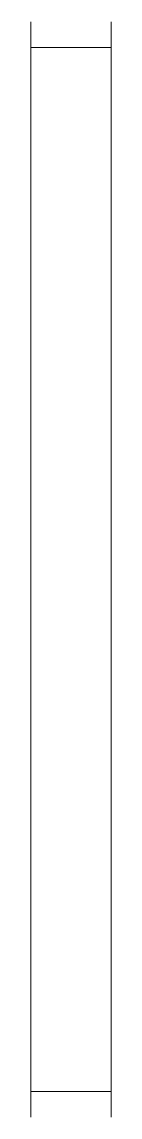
# Model space of a CAD drawing. Header units: millimetres. Extents: x -1.1 to 0, y -7.5 to 7.5.
import ezdxf

# ---------------------------------------------------------------- set-up
doc = ezdxf.new("R2010")
doc.units = ezdxf.units.MM
doc.header["$LTSCALE"] = 0.5
doc.layers.get('0').update_dxf_attribs({"color": 9, "lineweight": 15})

msp = doc.modelspace()

# ---------------------------------------------------------------- linework, layer by layer
at = {"ltscale": 0.5}
for p, q in [((-1.1, 7.5), (-1.1, -7.5)), ((0, 7.5), (0, -7.5)), ((-1.1, 7.15), (0, 7.15)), ((-1.1, -7.15), (0, -7.15))]:
    msp.add_line(p, q, dxfattribs=at)

doc.saveas('drawing.dxf')
